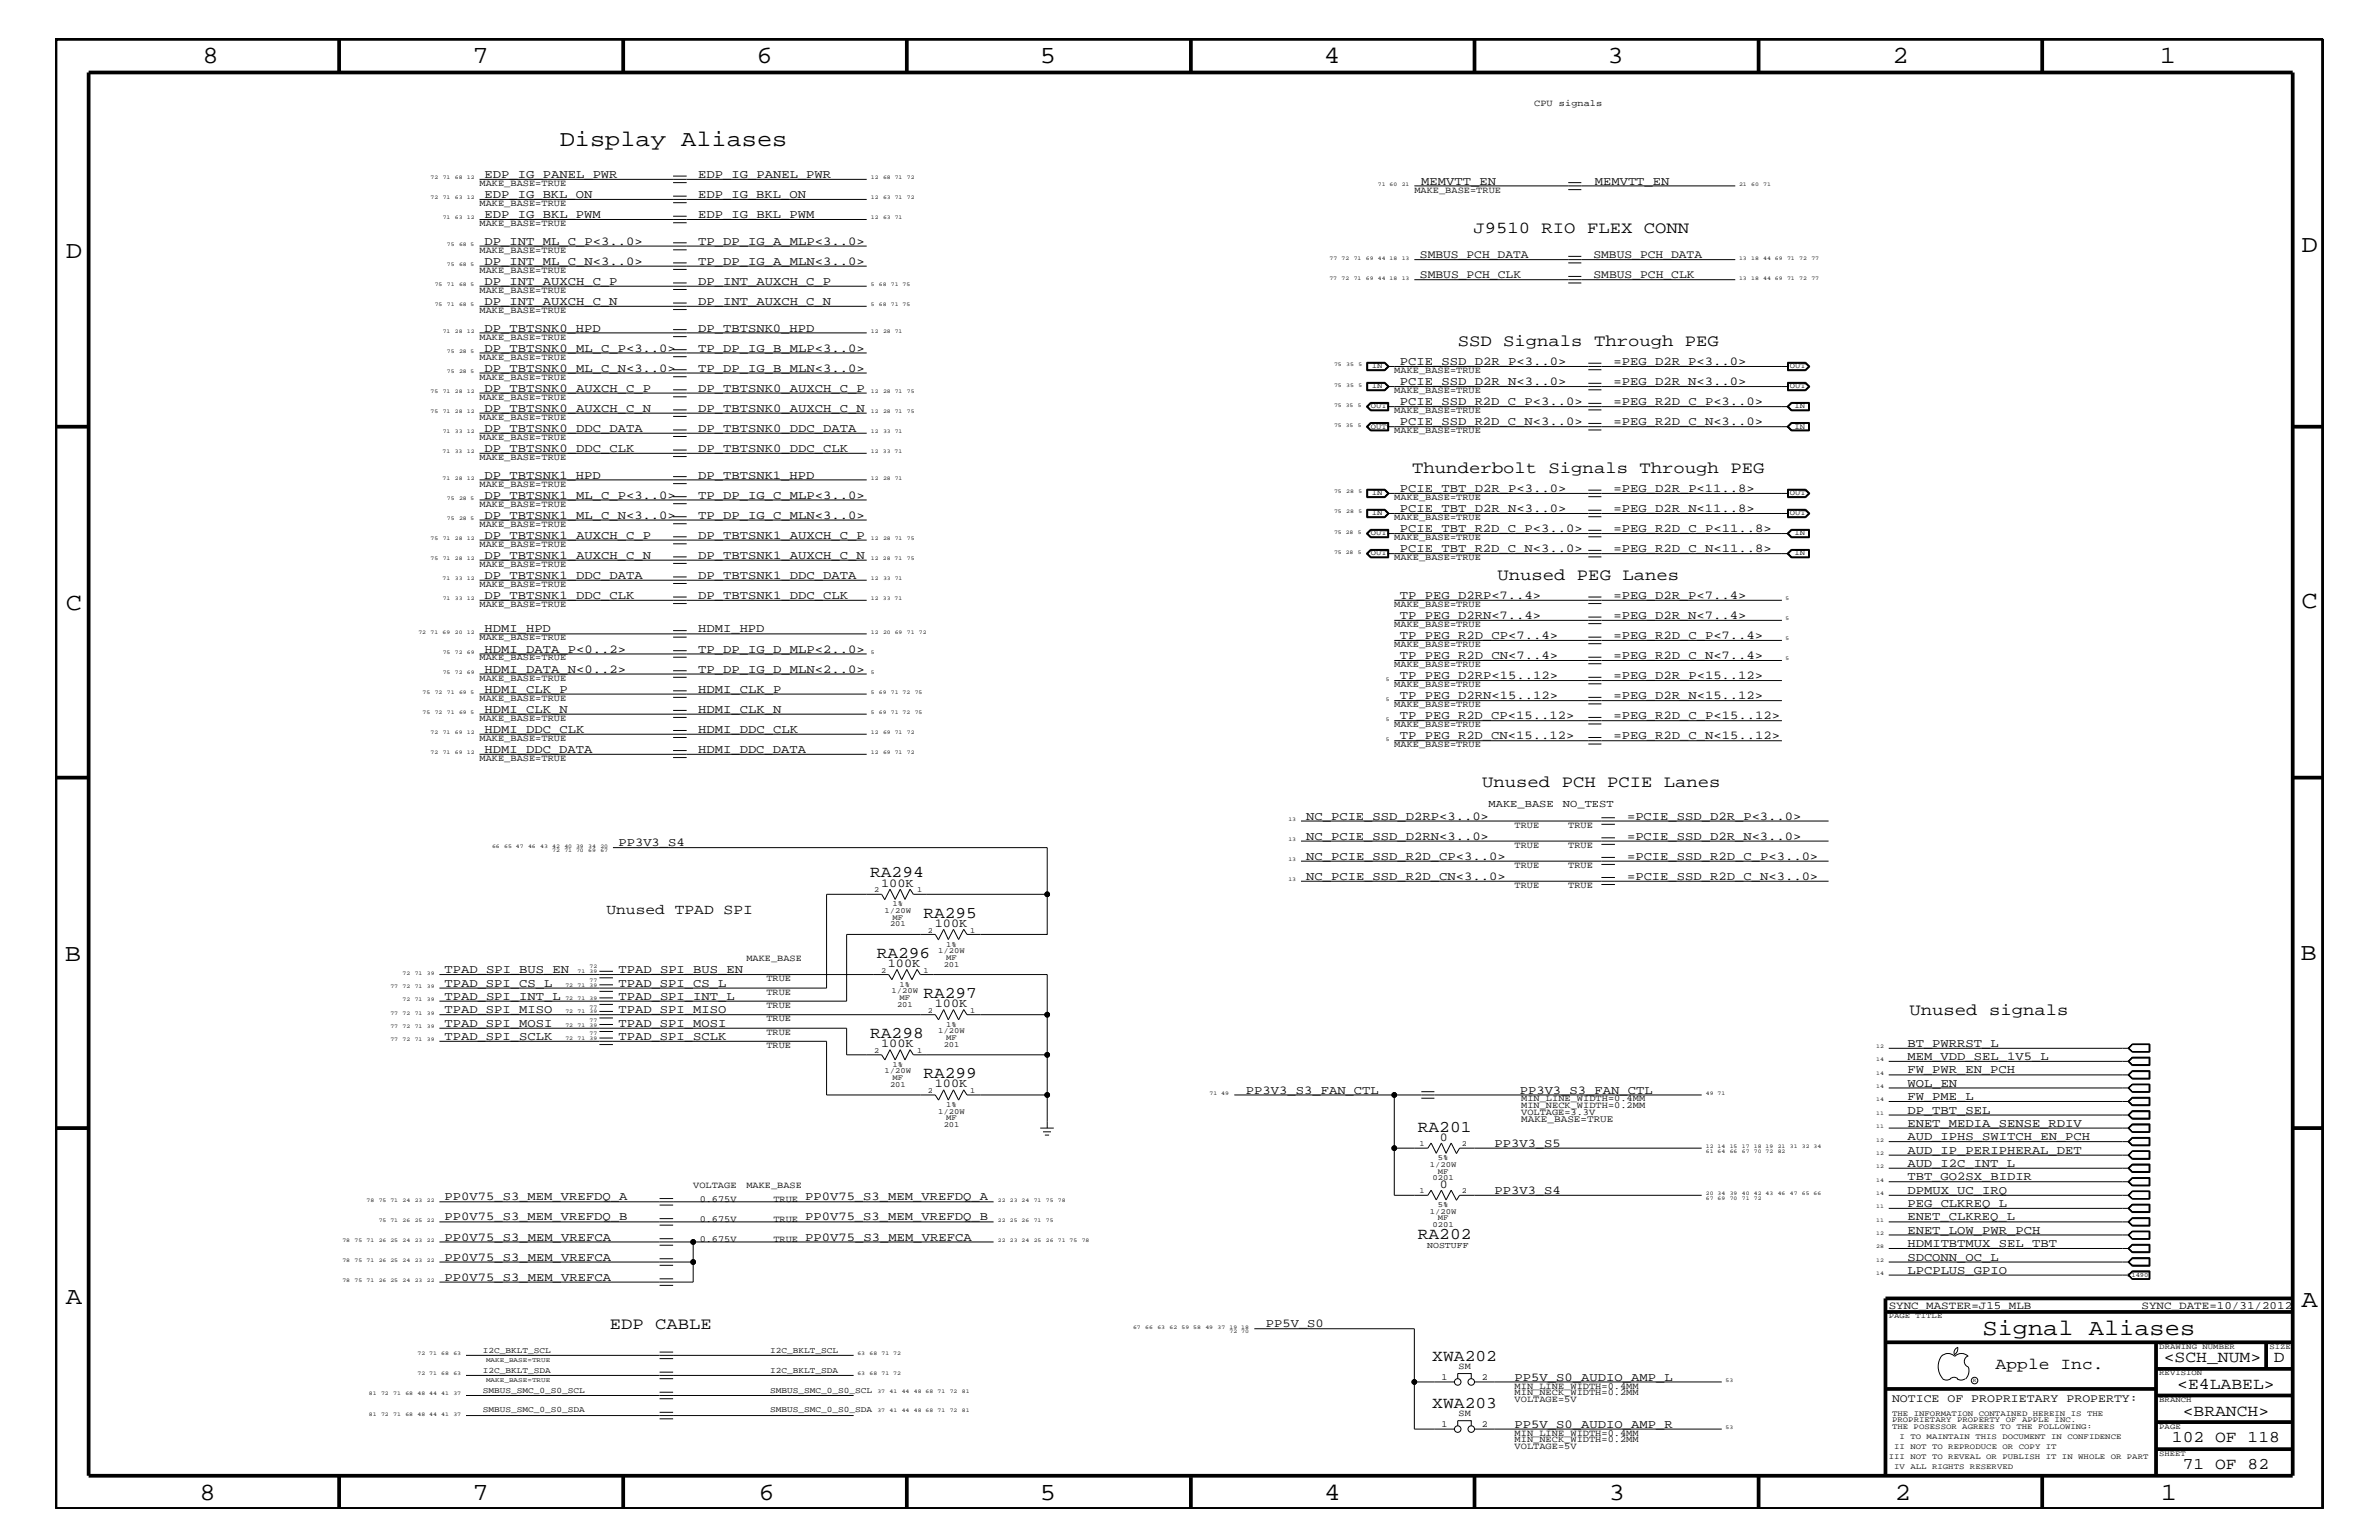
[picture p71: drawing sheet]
<svg xmlns="http://www.w3.org/2000/svg" width="432mm" height="279mm" viewBox="0 0 432 279" stroke-linecap="round" stroke-linejoin="round" font-family="sans-serif">
<defs><g id="words">
<g font-size="4.5">
<text x="36.7" y="11.5">8</text>
<text x="85.8" y="11.5">7</text>
<text x="137.3" y="11.5">6</text>
<text x="188.7" y="11.5">5</text>
<text x="240.3" y="11.5">4</text>
<text x="291.8" y="11.5">3</text>
<text x="343.5" y="11.5">2</text>
<text x="392" y="11.5">1</text>
<text x="11.9" y="46.8">D</text>
<text x="417.7" y="45.7">D</text>
<text x="11.9" y="110.6">C</text>
<text x="417.7" y="110.3">C</text>
<text x="11.8" y="174.3">B</text>
<text x="417.6" y="174.2">B</text>
<text x="11.9" y="236.7">A</text>
<text x="417.7" y="237.1">A</text>
<text x="36.2" y="272.1">8</text>
<text x="85.8" y="272.1">7</text>
<text x="137.7" y="272.1">6</text>
<text x="188.7" y="272.1">5</text>
<text x="240.4" y="272.1">4</text>
<text x="292" y="272.1">3</text>
<text x="343.9" y="272.1">2</text>
<text x="392.2" y="272.1">1</text>
</g>
<g font-size="4.1">
<text x="101.6" y="26.5">Display Aliases</text>
<text x="359.8" y="242.3">Signal Aliases</text>
</g>
<g font-size="3">
<text x="267.4" y="42.3">J9510 RIO FLEX CONN</text>
<text x="264.6" y="62.9">SSD Signals Through PEG</text>
<text x="256.3" y="85.9">Thunderbolt Signals Through PEG</text>
<text x="271.8" y="105.3">Unused PEG Lanes</text>
<text x="269" y="142.9">Unused PCH PCIE Lanes</text>
<text x="157.9" y="159.2">RA294</text>
<text x="167.6" y="166.5">RA295</text>
<text x="159.1" y="173.8">RA296</text>
<text x="167.6" y="181">RA297</text>
<text x="346.6" y="184.1">Unused signals</text>
<text x="157.9" y="188.3">RA298</text>
<text x="167.6" y="195.6">RA299</text>
<text x="257.3" y="205.3">RA201</text>
<text x="257.3" y="224.7">RA202</text>
<text x="110.7" y="241.2">EDP CABLE</text>
<text x="260" y="247">XWA202</text>
<text x="362.2" y="248.4">Apple Inc.</text>
<text x="392.7" y="247.1">&lt;SCH_NUM&gt;</text>
<text x="395.2" y="252">&lt;E4LABEL&gt;</text>
<text x="412.7" y="247.1">D</text>
<text x="260" y="255.5">XWA203</text>
<text x="396.2" y="256.8">&lt;BRANCH&gt;</text>
<text x="394.2" y="261.6">102 OF 118</text>
<text x="396.2" y="266.6">71 OF 82</text>
</g>
<text font-size="2.6" x="110.1" y="165.9">Unused TPAD SPI</text>
<g font-size="2.2">
<text x="88" y="32.3">EDP_IG_PANEL_PWR</text>
<text x="88" y="35.9">EDP_IG_BKL_ON</text>
<text x="126.7" y="32.3">EDP_IG_PANEL_PWR</text>
<text x="126.7" y="35.9">EDP_IG_BKL_ON</text>
<text x="258" y="33.6">MEMVTT_EN</text>
<text x="289.5" y="33.6">MEMVTT_EN</text>
<text x="88" y="39.6">EDP_IG_BKL_PWM</text>
<text x="126.7" y="39.6">EDP_IG_BKL_PWM</text>
<text x="88" y="44.4">DP_INT_ML_C_P&lt;3..0&gt;</text>
<text x="126.7" y="44.4">TP_DP_IG_A_MLP&lt;3..0&gt;</text>
<text x="88" y="48">DP_INT_ML_C_N&lt;3..0&gt;</text>
<text x="88" y="51.7">DP_INT_AUXCH_C_P</text>
<text x="126.7" y="48">TP_DP_IG_A_MLN&lt;3..0&gt;</text>
<text x="126.7" y="51.7">DP_INT_AUXCH_C_P</text>
<text x="88" y="55.3">DP_INT_AUXCH_C_N</text>
<text x="126.7" y="55.3">DP_INT_AUXCH_C_N</text>
<text x="88" y="60.2">DP_TBTSNK0_HPD</text>
<text x="88" y="63.9">DP_TBTSNK0_ML_C_P&lt;3..0&gt;</text>
<text x="126.7" y="63.9">TP_DP_IG_B_MLP&lt;3..0&gt;</text>
<text x="126.7" y="60.2">DP_TBTSNK0_HPD</text>
<text x="88" y="67.5">DP_TBTSNK0_ML_C_N&lt;3..0&gt;</text>
<text x="88" y="71.1">DP_TBTSNK0_AUXCH_C_P</text>
<text x="126.7" y="71.1">DP_TBTSNK0_AUXCH_C_P</text>
<text x="126.7" y="67.5">TP_DP_IG_B_MLN&lt;3..0&gt;</text>
<text x="254.1" y="69.9">PCIE_SSD_D2R_N&lt;3..0&gt;</text>
<text x="254.1" y="66.2">PCIE_SSD_D2R_P&lt;3..0&gt;</text>
<text x="292.9" y="69.9">=PEG_D2R_N&lt;3..0&gt;</text>
<text x="292.9" y="66.2">=PEG_D2R_P&lt;3..0&gt;</text>
<text x="88" y="74.7">DP_TBTSNK0_AUXCH_C_N</text>
<text x="126.7" y="74.7">DP_TBTSNK0_AUXCH_C_N</text>
<text x="254.1" y="77.2">PCIE_SSD_R2D_C_N&lt;3..0&gt;</text>
<text x="254.1" y="73.5">PCIE_SSD_R2D_C_P&lt;3..0&gt;</text>
<text x="292.9" y="73.5">=PEG_R2D_C_P&lt;3..0&gt;</text>
<text x="292.9" y="77.2">=PEG_R2D_C_N&lt;3..0&gt;</text>
<text x="88" y="78.3">DP_TBTSNK0_DDC_DATA</text>
<text x="88" y="82">DP_TBTSNK0_DDC_CLK</text>
<text x="126.7" y="78.3">DP_TBTSNK0_DDC_DATA</text>
<text x="126.7" y="82">DP_TBTSNK0_DDC_CLK</text>
<text x="88" y="86.9">DP_TBTSNK1_HPD</text>
<text x="126.7" y="86.9">DP_TBTSNK1_HPD</text>
<text x="254.1" y="89.3">PCIE_TBT_D2R_P&lt;3..0&gt;</text>
<text x="292.9" y="89.3">=PEG_D2R_P&lt;11..8&gt;</text>
<text x="88" y="94.2">DP_TBTSNK1_ML_C_N&lt;3..0&gt;</text>
<text x="88" y="90.5">DP_TBTSNK1_ML_C_P&lt;3..0&gt;</text>
<text x="126.7" y="94.2">TP_DP_IG_C_MLN&lt;3..0&gt;</text>
<text x="126.7" y="90.5">TP_DP_IG_C_MLP&lt;3..0&gt;</text>
<text x="254.1" y="92.9">PCIE_TBT_D2R_N&lt;3..0&gt;</text>
<text x="292.9" y="92.9">=PEG_D2R_N&lt;11..8&gt;</text>
<text x="88" y="101.4">DP_TBTSNK1_AUXCH_C_N</text>
<text x="88" y="97.7">DP_TBTSNK1_AUXCH_C_P</text>
<text x="126.7" y="101.4">DP_TBTSNK1_AUXCH_C_N</text>
<text x="126.7" y="97.7">DP_TBTSNK1_AUXCH_C_P</text>
<text x="254.1" y="100.2">PCIE_TBT_R2D_C_N&lt;3..0&gt;</text>
<text x="254.1" y="96.5">PCIE_TBT_R2D_C_P&lt;3..0&gt;</text>
<text x="292.9" y="96.5">=PEG_R2D_C_P&lt;11..8&gt;</text>
<text x="292.9" y="100.2">=PEG_R2D_C_N&lt;11..8&gt;</text>
<text x="88" y="105">DP_TBTSNK1_DDC_DATA</text>
<text x="126.7" y="105">DP_TBTSNK1_DDC_DATA</text>
<text x="88" y="108.7">DP_TBTSNK1_DDC_CLK</text>
<text x="126.7" y="108.7">DP_TBTSNK1_DDC_CLK</text>
<text x="254.1" y="108.7">TP_PEG_D2RP&lt;7..4&gt;</text>
<text x="254.1" y="112.3">TP_PEG_D2RN&lt;7..4&gt;</text>
<text x="292.9" y="108.7">=PEG_D2R_P&lt;7..4&gt;</text>
<text x="292.9" y="112.3">=PEG_D2R_N&lt;7..4&gt;</text>
<text x="88" y="114.8">HDMI_HPD</text>
<text x="88" y="118.4">HDMI_DATA_P&lt;0..2&gt;</text>
<text x="126.7" y="118.4">TP_DP_IG_D_MLP&lt;2..0&gt;</text>
<text x="126.7" y="114.8">HDMI_HPD</text>
<text x="254.1" y="115.9">TP_PEG_R2D_CP&lt;7..4&gt;</text>
<text x="254.1" y="119.6">TP_PEG_R2D_CN&lt;7..4&gt;</text>
<text x="292.9" y="115.9">=PEG_R2D_C_P&lt;7..4&gt;</text>
<text x="292.9" y="119.6">=PEG_R2D_C_N&lt;7..4&gt;</text>
<text x="88" y="122">HDMI_DATA_N&lt;0..2&gt;</text>
<text x="88" y="125.7">HDMI_CLK_P</text>
<text x="126.7" y="122">TP_DP_IG_D_MLN&lt;2..0&gt;</text>
<text x="126.7" y="125.7">HDMI_CLK_P</text>
<text x="254.1" y="123.2">TP_PEG_D2RP&lt;15..12&gt;</text>
<text x="292.9" y="123.2">=PEG_D2R_P&lt;15..12&gt;</text>
<text x="88" y="129.3">HDMI_CLK_N</text>
<text x="126.7" y="129.3">HDMI_CLK_N</text>
<text x="254.1" y="126.9">TP_PEG_D2RN&lt;15..12&gt;</text>
<text x="254.1" y="130.5">TP_PEG_R2D_CP&lt;15..12&gt;</text>
<text x="292.9" y="130.5">=PEG_R2D_C_P&lt;15..12&gt;</text>
<text x="292.9" y="126.9">=PEG_D2R_N&lt;15..12&gt;</text>
<text x="88" y="133">HDMI_DDC_CLK</text>
<text x="88" y="136.6">HDMI_DDC_DATA</text>
<text x="126.7" y="136.6">HDMI_DDC_DATA</text>
<text x="126.7" y="133">HDMI_DDC_CLK</text>
<text x="254.1" y="134.1">TP_PEG_R2D_CN&lt;15..12&gt;</text>
<text x="292.9" y="134.1">=PEG_R2D_C_N&lt;15..12&gt;</text>
<text x="237.1" y="148.7">NC_PCIE_SSD_D2RP&lt;3..0&gt;</text>
<text x="295.3" y="148.7">=PCIE_SSD_D2R_P&lt;3..0&gt;</text>
<text x="112.3" y="153.5">PP3V3_S4</text>
<text x="237.1" y="156">NC_PCIE_SSD_R2D_CP&lt;3..0&gt;</text>
<text x="237.1" y="152.3">NC_PCIE_SSD_D2RN&lt;3..0&gt;</text>
<text x="295.3" y="152.3">=PCIE_SSD_D2R_N&lt;3..0&gt;</text>
<text x="295.3" y="156">=PCIE_SSD_R2D_C_P&lt;3..0&gt;</text>
<text x="159.9" y="160.9">100K</text>
<text x="237.1" y="159.6">NC_PCIE_SSD_R2D_CN&lt;3..0&gt;</text>
<text x="295.3" y="159.6">=PCIE_SSD_R2D_C_N&lt;3..0&gt;</text>
<text x="169.7" y="168.2">100K</text>
<text x="80.7" y="176.6">TPAD_SPI_BUS_EN</text>
<text x="80.7" y="179">TPAD_SPI_CS_L</text>
<text x="112.3" y="179">TPAD_SPI_CS_L</text>
<text x="112.3" y="176.6">TPAD_SPI_BUS_EN</text>
<text x="161.1" y="175.5">100K</text>
<text x="80.7" y="181.4">TPAD_SPI_INT_L</text>
<text x="80.7" y="183.8">TPAD_SPI_MISO</text>
<text x="112.3" y="183.8">TPAD_SPI_MISO</text>
<text x="112.3" y="181.4">TPAD_SPI_INT_L</text>
<text x="169.7" y="182.7">100K</text>
<text x="80.7" y="188.7">TPAD_SPI_SCLK</text>
<text x="80.7" y="186.3">TPAD_SPI_MOSI</text>
<text x="112.3" y="186.3">TPAD_SPI_MOSI</text>
<text x="112.3" y="188.7">TPAD_SPI_SCLK</text>
<text x="159.9" y="190">100K</text>
<text x="346.2" y="189.9">BT_PWRRST_L</text>
<text x="169.7" y="197.3">100K</text>
<text x="346.2" y="197.2">WOL_EN</text>
<text x="346.2" y="194.8">FW_PWR_EN_PCH</text>
<text x="346.2" y="192.3">MEM_VDD_SEL_1V5_L</text>
<text x="226.1" y="198.4">PP3V3_S3_FAN_CTL</text>
<text x="275.8" y="198.4">PP3V3_S3_FAN_CTL</text>
<text x="346.2" y="202">DP_TBT_SEL</text>
<text x="346.2" y="199.6">FW_PME_L</text>
<text x="261.3" y="207">0</text>
<text x="271.3" y="208.1">PP3V3_S5</text>
<text x="346.2" y="209.3">AUD_IP_PERIPHERAL_DET</text>
<text x="346.2" y="204.4">ENET_MEDIA_SENSE_RDIV</text>
<text x="346.2" y="206.9">AUD_IPHS_SWITCH_EN_PCH</text>
<text x="261.3" y="215.5">0</text>
<text x="346.2" y="211.7">AUD_I2C_INT_L</text>
<text x="346.2" y="214.2">TBT_GO2SX_BIDIR</text>
<text x="80.7" y="221.4">PP0V75_S3_MEM_VREFDQ_B</text>
<text x="80.7" y="217.8">PP0V75_S3_MEM_VREFDQ_A</text>
<text x="146.1" y="221.4">PP0V75_S3_MEM_VREFDQ_B</text>
<text x="146.1" y="217.8">PP0V75_S3_MEM_VREFDQ_A</text>
<text x="271.3" y="216.6">PP3V3_S4</text>
<text x="346.2" y="216.6">DPMUX_UC_IRQ</text>
<text x="346.2" y="219">PEG_CLKREQ_L</text>
<text x="346.2" y="221.4">ENET_CLKREQ_L</text>
<text x="80.7" y="225.1">PP0V75_S3_MEM_VREFCA</text>
<text x="146.1" y="225.1">PP0V75_S3_MEM_VREFCA</text>
<text x="346.2" y="226.3">HDMITBTMUX_SEL_TBT</text>
<text x="346.2" y="223.9">ENET_LOW_PWR_PCH</text>
<text x="80.7" y="228.7">PP0V75_S3_MEM_VREFCA</text>
<text x="80.7" y="232.4">PP0V75_S3_MEM_VREFCA</text>
<text x="346.2" y="231.1">LPCPLUS_GPIO</text>
<text x="346.2" y="228.7">SDCONN_OC_L</text>
<text x="229.8" y="240.8">PP5V_S0</text>
<text x="274.9" y="250.6">PP5V_S0_AUDIO_AMP_L</text>
<text x="274.9" y="259">PP5V_S0_AUDIO_AMP_R</text>
</g>
<g font-size="2.1">
<text x="257.7" y="46.8">SMBUS_PCH_DATA</text>
<text x="289.2" y="46.8">SMBUS_PCH_DATA</text>
<text x="257.7" y="50.5">SMBUS_PCH_CLK</text>
<text x="289.2" y="50.5">SMBUS_PCH_CLK</text>
<text x="343.4" y="254.4">NOTICE OF PROPRIETARY PROPERTY:</text>
</g>
<g font-size="2">
<text x="342.8" y="237.4">SYNC_MASTER=J15_MLB</text>
<text x="388.7" y="237.4">SYNC_DATE=10/31/2012</text>
</g>
<g font-size="1.9">
<text x="270.2" y="146.5">MAKE_BASE</text>
<text x="283.7" y="146.5">NO_TEST</text>
</g>
<text font-size="1.8" x="276.1" y="203.5">MAKE_BASE=TRUE</text>
<g font-size="1.7">
<text x="278.5" y="19.2">CPU signals</text>
<text x="87" y="33.7">MAKE_BASE=TRUE</text>
<text x="256.7" y="35">MAKE_BASE=TRUE</text>
<text x="87" y="41">MAKE_BASE=TRUE</text>
<text x="87" y="37.4">MAKE_BASE=TRUE</text>
<text x="87" y="45.9">MAKE_BASE=TRUE</text>
<text x="87" y="53.2">MAKE_BASE=TRUE</text>
<text x="87" y="49.6">MAKE_BASE=TRUE</text>
<text x="87" y="56.8">MAKE_BASE=TRUE</text>
<text x="87" y="65.3">MAKE_BASE=TRUE</text>
<text x="87" y="61.7">MAKE_BASE=TRUE</text>
<text x="87" y="68.9">MAKE_BASE=TRUE</text>
<text x="253.1" y="67.7">MAKE_BASE=TRUE</text>
<text x="253.1" y="71.3">MAKE_BASE=TRUE</text>
<text x="87" y="76.2">MAKE_BASE=TRUE</text>
<text x="87" y="72.6">MAKE_BASE=TRUE</text>
<text x="253.1" y="75">MAKE_BASE=TRUE</text>
<text x="87" y="83.5">MAKE_BASE=TRUE</text>
<text x="87" y="79.9">MAKE_BASE=TRUE</text>
<text x="253.1" y="78.6">MAKE_BASE=TRUE</text>
<text x="87" y="88.3">MAKE_BASE=TRUE</text>
<text x="87" y="95.6">MAKE_BASE=TRUE</text>
<text x="87" y="92">MAKE_BASE=TRUE</text>
<text x="253.1" y="94.3">MAKE_BASE=TRUE</text>
<text x="253.1" y="90.7">MAKE_BASE=TRUE</text>
<text x="87" y="99.3">MAKE_BASE=TRUE</text>
<text x="253.1" y="101.6">MAKE_BASE=TRUE</text>
<text x="253.1" y="98">MAKE_BASE=TRUE</text>
<text x="87" y="106.5">MAKE_BASE=TRUE</text>
<text x="87" y="102.9">MAKE_BASE=TRUE</text>
<text x="87" y="110.2">MAKE_BASE=TRUE</text>
<text x="253.1" y="110.2">MAKE_BASE=TRUE</text>
<text x="253.1" y="113.7">MAKE_BASE=TRUE</text>
<text x="87" y="119.8">MAKE_BASE=TRUE</text>
<text x="87" y="116.2">MAKE_BASE=TRUE</text>
<text x="253.1" y="117.4">MAKE_BASE=TRUE</text>
<text x="87" y="123.5">MAKE_BASE=TRUE</text>
<text x="253.1" y="121">MAKE_BASE=TRUE</text>
<text x="253.1" y="124.7">MAKE_BASE=TRUE</text>
<text x="87" y="130.8">MAKE_BASE=TRUE</text>
<text x="87" y="127.1">MAKE_BASE=TRUE</text>
<text x="253.1" y="128.3">MAKE_BASE=TRUE</text>
<text x="253.1" y="131.9">MAKE_BASE=TRUE</text>
<text x="87" y="134.4">MAKE_BASE=TRUE</text>
<text x="253.1" y="135.6">MAKE_BASE=TRUE</text>
<text x="87" y="138">MAKE_BASE=TRUE</text>
<text x="274.9" y="150.1">TRUE</text>
<text x="274.9" y="153.8">TRUE</text>
<text x="284.6" y="150.1">TRUE</text>
<text x="284.6" y="153.8">TRUE</text>
<text x="274.9" y="157.4">TRUE</text>
<text x="274.9" y="161.1">TRUE</text>
<text x="284.6" y="157.4">TRUE</text>
<text x="284.6" y="161.1">TRUE</text>
<text x="135.5" y="174.4">MAKE_BASE</text>
<text x="139.1" y="178">TRUE</text>
<text x="139.1" y="182.9">TRUE</text>
<text x="139.1" y="180.5">TRUE</text>
<text x="139.1" y="185.3">TRUE</text>
<text x="139.1" y="187.7">TRUE</text>
<text x="139.1" y="190.2">TRUE</text>
<text x="276.1" y="202.3">VOLTAGE=3.3V</text>
<text x="276.1" y="201">MIN_NECK_WIDTH=0.2MM</text>
<text x="276.1" y="199.8">MIN_LINE_WIDTH=0.4MM</text>
<text x="125.8" y="215.6">VOLTAGE</text>
<text x="135.5" y="215.6">MAKE_BASE</text>
<text x="127" y="221.7">0.675V</text>
<text x="127" y="218">0.675V</text>
<text x="140.4" y="221.7">TRUE</text>
<text x="140.4" y="218">TRUE</text>
<text x="127" y="225.3">0.675V</text>
<text x="140.4" y="225.3">TRUE</text>
<text x="261.7" y="250.4">1</text>
<text x="264.8" y="248.4">SM</text>
<text x="268.9" y="250.4">2</text>
<text x="274.9" y="252">MIN_LINE_WIDTH=0.4MM</text>
<text x="264.8" y="256.8">SM</text>
<text x="274.9" y="253.2">MIN_NECK_WIDTH=0.2MM</text>
<text x="274.9" y="254.4">VOLTAGE=5V</text>
<text x="261.7" y="258.9">1</text>
<text x="268.9" y="258.9">2</text>
<text x="274.9" y="262.9">VOLTAGE=5V</text>
<text x="274.9" y="260.5">MIN_LINE_WIDTH=0.4MM</text>
<text x="274.9" y="261.6">MIN_NECK_WIDTH=0.2MM</text>
</g>
<text font-size="1.6" x="259" y="226.5">NOSTUFF</text>
<g font-size="1.5">
<text x="87.6" y="245.4">I2C_BKLT_SCL</text>
<text x="139.8" y="245.4">I2C_BKLT_SCL</text>
<text x="87.6" y="249">I2C_BKLT_SDA</text>
<text x="139.8" y="249">I2C_BKLT_SDA</text>
<text x="87.6" y="252.7">SMBUS_SMC_0_S0_SCL</text>
<text x="87.6" y="256.2">SMBUS_SMC_0_S0_SDA</text>
<text x="139.8" y="252.7">SMBUS_SMC_0_S0_SCL</text>
<text x="139.8" y="256.2">SMBUS_SMC_0_S0_SDA</text>
</g>
<g font-size="1.4">
<text x="249" y="66.8">IN</text>
<text x="249" y="70.5">IN</text>
<text x="324.9" y="66.8">OUT</text>
<text x="324.9" y="70.5">OUT</text>
<text x="248.8" y="74.1">OUT</text>
<text x="248.8" y="77.8">OUT</text>
<text x="325.7" y="74.1">IN</text>
<text x="325.7" y="77.8">IN</text>
<text x="249" y="89.9">IN</text>
<text x="324.9" y="89.9">OUT</text>
<text x="249" y="93.5">IN</text>
<text x="324.9" y="93.5">OUT</text>
<text x="248.8" y="97.1">OUT</text>
<text x="248.8" y="100.8">OUT</text>
<text x="325.7" y="97.1">IN</text>
<text x="325.7" y="100.8">IN</text>
<text x="158.7" y="161.9">2</text>
<text x="166.5" y="161.9">1</text>
<text x="160.6" y="165.6">1/20W</text>
<text x="162" y="166.9">MF</text>
<text x="162" y="164.5">1%</text>
<text x="161.5" y="168.1">201</text>
<text x="168.4" y="169.2">2</text>
<text x="170.3" y="172.9">1/20W</text>
<text x="171.7" y="171.7">1%</text>
<text x="176.1" y="169.2">1</text>
<text x="159.9" y="176.5">2</text>
<text x="163.3" y="179">1%</text>
<text x="167.6" y="176.5">1</text>
<text x="171.3" y="175.4">201</text>
<text x="171.7" y="174.2">MF</text>
<text x="161.8" y="180.2">1/20W</text>
<text x="162.8" y="182.7">201</text>
<text x="163.3" y="181.4">MF</text>
<text x="168.4" y="183.8">2</text>
<text x="176.1" y="183.8">1</text>
<text x="158.7" y="191">2</text>
<text x="166.5" y="191">1</text>
<text x="170.3" y="187.5">1/20W</text>
<text x="171.3" y="189.9">201</text>
<text x="171.7" y="188.7">MF</text>
<text x="171.7" y="186.3">1%</text>
<text x="160.6" y="194.8">1/20W</text>
<text x="161.5" y="197.2">201</text>
<text x="162" y="193.6">1%</text>
<text x="162" y="195.9">MF</text>
<text x="168.4" y="198.2">2</text>
<text x="170.3" y="202">1/20W</text>
<text x="171.7" y="200.9">1%</text>
<text x="171.7" y="203.2">MF</text>
<text x="176.1" y="198.2">1</text>
<text x="171.3" y="204.4">201</text>
<text x="257.6" y="208">1</text>
<text x="265.3" y="208">2</text>
<text x="259.5" y="211.7">1/20W</text>
<text x="260" y="214.2">0201</text>
<text x="261" y="213">MF</text>
<text x="261" y="210.5">5%</text>
<text x="257.6" y="216.4">1</text>
<text x="259.5" y="220.2">1/20W</text>
<text x="261" y="219">5%</text>
<text x="261" y="221.4">MF</text>
<text x="265.3" y="216.4">2</text>
<text x="260" y="222.6">0201</text>
<text x="342.8" y="239.2">PAGE TITLE</text>
<text x="391.9" y="244.7">DRAWING NUMBER</text>
<text x="411.9" y="244.7">SIZE</text>
<text x="391.9" y="249.5">REVISION</text>
<text x="343.4" y="256.8">THE INFORMATION CONTAINED HEREIN IS THE</text>
<text x="391.9" y="254.4">BRANCH</text>
<text x="343.4" y="258">PROPRIETARY PROPERTY OF APPLE INC.</text>
<text x="343.4" y="259.3">THE POSESSOR AGREES TO THE FOLLOWING:</text>
<text x="343.8" y="262.9">II NOT TO REPRODUCE OR COPY IT</text>
<text x="344.8" y="261.1">I TO MAINTAIN THIS DOCUMENT IN CONFIDENCE</text>
<text x="391.9" y="259.3">PAGE</text>
<text x="342.8" y="264.7">III NOT TO REVEAL OR PUBLISH IT IN WHOLE OR PART</text>
<text x="343.8" y="266.6">IV ALL RIGHTS RESERVED</text>
<text x="391.9" y="264.1">SHEET</text>
</g>
<g font-size="1.2">
<text x="386.1" y="231.8">I1490</text>
<text x="88.2" y="247.1">MAKE_BASE=TRUE</text>
<text x="88.2" y="250.7">MAKE_BASE=TRUE</text>
</g>
<g font-size="1">
<text x="78.1" y="32.5">72</text>
<text x="80.3" y="32.5">71</text>
<text x="82.5" y="32.5">68</text>
<text x="84.8" y="32.5">12</text>
<text x="158.1" y="32.5">12</text>
<text x="160.3" y="32.5">68 71</text>
<text x="164.6" y="32.5">72</text>
<text x="250.1" y="33.7">71 60</text>
<text x="254.4" y="33.7">21</text>
<text x="315.6" y="33.7">21</text>
<text x="317.8" y="33.7">60</text>
<text x="320" y="33.7">71</text>
<text x="78.1" y="36.2">72</text>
<text x="80.3" y="39.8">71</text>
<text x="80.3" y="36.2">71</text>
<text x="82.5" y="39.8">63</text>
<text x="82.5" y="36.2">63</text>
<text x="84.8" y="39.8">12</text>
<text x="84.8" y="36.2">12</text>
<text x="158.1" y="36.2">12</text>
<text x="158.1" y="39.8">12</text>
<text x="160.3" y="36.2">63 71</text>
<text x="160.3" y="39.8">63 71</text>
<text x="164.6" y="36.2">72</text>
<text x="81.1" y="44.6">75</text>
<text x="83.3" y="44.6">68 5</text>
<text x="241.3" y="47.1">77</text>
<text x="243.5" y="47.1">72</text>
<text x="245.7" y="47.1">71</text>
<text x="247.9" y="47.1">69</text>
<text x="250.1" y="47.1">44 18</text>
<text x="254.4" y="47.1">13</text>
<text x="315.6" y="47.1">13</text>
<text x="317.8" y="47.1">18</text>
<text x="320" y="47.1">44 69</text>
<text x="324.4" y="47.1">71</text>
<text x="326.6" y="47.1">72</text>
<text x="328.8" y="47.1">77</text>
<text x="78.9" y="51.9">75</text>
<text x="81.1" y="51.9">71</text>
<text x="81.1" y="48.3">75</text>
<text x="83.3" y="51.9">68 5</text>
<text x="83.3" y="48.3">68 5</text>
<text x="158.1" y="51.9">5</text>
<text x="159.5" y="51.9">68</text>
<text x="161.7" y="51.9">71 75</text>
<text x="241.3" y="50.7">77</text>
<text x="243.5" y="50.7">72</text>
<text x="245.7" y="50.7">71</text>
<text x="247.9" y="50.7">69</text>
<text x="250.1" y="50.7">44 18</text>
<text x="254.4" y="50.7">13</text>
<text x="315.6" y="50.7">13</text>
<text x="317.8" y="50.7">18</text>
<text x="320" y="50.7">44 69</text>
<text x="324.4" y="50.7">71</text>
<text x="326.6" y="50.7">72</text>
<text x="328.8" y="50.7">77</text>
<text x="78.9" y="55.6">75</text>
<text x="81.1" y="55.6">71</text>
<text x="83.3" y="55.6">68 5</text>
<text x="158.1" y="55.6">5</text>
<text x="159.5" y="55.6">68</text>
<text x="161.7" y="55.6">71 75</text>
<text x="80.3" y="60.4">71</text>
<text x="81.1" y="64">75</text>
<text x="82.5" y="60.4">28</text>
<text x="83.3" y="64">28 5</text>
<text x="84.8" y="60.4">12</text>
<text x="158.1" y="60.4">12</text>
<text x="160.3" y="60.4">28 71</text>
<text x="78.1" y="71.3">75</text>
<text x="80.3" y="71.3">71</text>
<text x="81.1" y="67.7">75</text>
<text x="82.5" y="71.3">28</text>
<text x="83.3" y="67.7">28 5</text>
<text x="84.8" y="71.3">12</text>
<text x="158.1" y="71.3">12</text>
<text x="160.3" y="71.3">28 71</text>
<text x="164.6" y="71.3">75</text>
<text x="242.1" y="66.5">75</text>
<text x="242.1" y="70.1">75</text>
<text x="244.3" y="66.5">35</text>
<text x="244.3" y="70.1">35</text>
<text x="246.5" y="70.1">5</text>
<text x="246.6" y="66.5">5</text>
<text x="78.1" y="75">75</text>
<text x="80.3" y="75">71</text>
<text x="82.5" y="75">28</text>
<text x="84.8" y="75">12</text>
<text x="158.1" y="75">12</text>
<text x="160.3" y="75">28 71</text>
<text x="164.6" y="75">75</text>
<text x="242.1" y="73.8">75 35</text>
<text x="242.1" y="77.4">75 35</text>
<text x="246.5" y="73.8">5</text>
<text x="246.5" y="77.4">5</text>
<text x="80.3" y="82.2">71</text>
<text x="80.3" y="78.6">71</text>
<text x="82.5" y="82.2">33</text>
<text x="82.5" y="78.6">33</text>
<text x="84.7" y="82.2">12</text>
<text x="84.8" y="78.6">12</text>
<text x="158.1" y="82.2">12</text>
<text x="158.1" y="78.6">12</text>
<text x="160.3" y="82.2">33 71</text>
<text x="160.3" y="78.6">33 71</text>
<text x="80.3" y="87.1">71</text>
<text x="82.5" y="87.1">28</text>
<text x="84.7" y="87.1">12</text>
<text x="158.1" y="87.1">12</text>
<text x="160.3" y="87.1">28 71</text>
<text x="242.1" y="89.5">75</text>
<text x="244.3" y="89.5">28</text>
<text x="246.5" y="89.5">5</text>
<text x="81.1" y="94.3">75</text>
<text x="81.1" y="90.7">75</text>
<text x="83.3" y="94.3">28 5</text>
<text x="83.3" y="90.7">28 5</text>
<text x="242.1" y="93.2">75</text>
<text x="244.3" y="93.2">28</text>
<text x="246.5" y="93.2">5</text>
<text x="78.1" y="101.6">75</text>
<text x="78.1" y="98">75</text>
<text x="80.3" y="101.6">71</text>
<text x="80.3" y="98">71</text>
<text x="82.5" y="101.6">28</text>
<text x="82.5" y="98">28</text>
<text x="84.8" y="101.6">12</text>
<text x="84.8" y="98">12</text>
<text x="158.1" y="101.6">12</text>
<text x="158.1" y="98">12</text>
<text x="160.3" y="101.6">28 71</text>
<text x="160.3" y="98">28 71</text>
<text x="164.6" y="101.6">75</text>
<text x="164.6" y="98">75</text>
<text x="242.1" y="96.8">75 28</text>
<text x="242.1" y="100.4">75 28</text>
<text x="246.5" y="96.8">5</text>
<text x="246.5" y="100.4">5</text>
<text x="80.3" y="105.3">71</text>
<text x="82.5" y="105.3">33</text>
<text x="84.7" y="105.3">12</text>
<text x="158.1" y="105.3">12</text>
<text x="160.3" y="105.3">33 71</text>
<text x="80.3" y="108.9">71</text>
<text x="82.5" y="108.9">33</text>
<text x="84.8" y="108.9">12</text>
<text x="158.1" y="108.9">12</text>
<text x="160.3" y="108.9">33 71</text>
<text x="324.1" y="112.6">5</text>
<text x="324.1" y="108.9">5</text>
<text x="75.9" y="115">72</text>
<text x="78.1" y="115">71</text>
<text x="80.3" y="115">69</text>
<text x="80.3" y="118.6">75</text>
<text x="82.5" y="115">20</text>
<text x="82.6" y="118.6">72</text>
<text x="84.7" y="115">12</text>
<text x="84.8" y="118.6">69</text>
<text x="158.1" y="115">12</text>
<text x="158.1" y="118.6">5</text>
<text x="160.3" y="115">20 69</text>
<text x="164.6" y="115">71</text>
<text x="166.8" y="115">72</text>
<text x="324.1" y="119.8">5</text>
<text x="324.1" y="116.2">5</text>
<text x="76.7" y="125.9">75</text>
<text x="78.9" y="125.9">72</text>
<text x="80.3" y="122.3">75</text>
<text x="81.1" y="125.9">71</text>
<text x="82.5" y="122.3">72</text>
<text x="83.3" y="125.9">69 5</text>
<text x="84.8" y="122.3">69</text>
<text x="158.1" y="122.3">5</text>
<text x="158.1" y="125.9">5</text>
<text x="159.5" y="125.9">69</text>
<text x="161.7" y="125.9">71 72</text>
<text x="166" y="125.9">75</text>
<text x="251.5" y="123.5">5</text>
<text x="76.7" y="129.6">75</text>
<text x="78.9" y="129.6">72</text>
<text x="81.1" y="129.6">71</text>
<text x="83.3" y="129.6">69 5</text>
<text x="158.1" y="129.6">5</text>
<text x="159.5" y="129.6">69</text>
<text x="161.7" y="129.6">71 72</text>
<text x="166" y="129.6">75</text>
<text x="251.5" y="127.1">5</text>
<text x="251.5" y="130.8">5</text>
<text x="78.1" y="133.2">72</text>
<text x="78.1" y="136.8">72</text>
<text x="80.3" y="133.2">71</text>
<text x="80.3" y="136.8">71</text>
<text x="82.5" y="133.2">69</text>
<text x="82.5" y="136.8">69</text>
<text x="84.8" y="133.2">12</text>
<text x="84.8" y="136.8">12</text>
<text x="158.1" y="133.2">12</text>
<text x="158.1" y="136.8">12</text>
<text x="160.3" y="133.2">69 71</text>
<text x="160.3" y="136.8">69 71</text>
<text x="164.6" y="133.2">72</text>
<text x="164.6" y="136.8">72</text>
<text x="251.5" y="134.4">5</text>
<text x="233.8" y="149">13</text>
<text x="89.3" y="153.8">66</text>
<text x="91.5" y="153.8">65 47</text>
<text x="95.8" y="153.8">46</text>
<text x="98" y="153.8">43</text>
<text x="100.2" y="153.8">42</text>
<text x="100.2" y="154.6">72</text>
<text x="102.4" y="153.8">40 39</text>
<text x="102.4" y="154.6">71 70</text>
<text x="106.8" y="153.8">34</text>
<text x="106.8" y="154.6">69</text>
<text x="109" y="153.8">20</text>
<text x="109" y="154.6">67</text>
<text x="233.8" y="152.6">13</text>
<text x="233.8" y="156.2">13</text>
<text x="233.8" y="159.9">13</text>
<text x="70.9" y="179.3">77</text>
<text x="73.1" y="176.8">72</text>
<text x="73.1" y="179.3">72</text>
<text x="75.3" y="176.8">71</text>
<text x="75.3" y="179.3">71</text>
<text x="77.5" y="176.8">39</text>
<text x="77.5" y="179.3">39</text>
<text x="102.6" y="179">72</text>
<text x="104.8" y="179">71</text>
<text x="104.8" y="176.6">71</text>
<text x="107" y="179">39</text>
<text x="107" y="178.2">77</text>
<text x="107" y="176.6">39</text>
<text x="107" y="175.7">72</text>
<text x="70.9" y="184.1">77</text>
<text x="73.1" y="184.1">72</text>
<text x="73.1" y="181.6">72</text>
<text x="75.3" y="184.1">71</text>
<text x="75.3" y="181.6">71</text>
<text x="77.5" y="184.1">39</text>
<text x="77.5" y="181.6">39</text>
<text x="102.6" y="181.4">72</text>
<text x="102.6" y="183.8">72</text>
<text x="104.8" y="181.4">71</text>
<text x="104.8" y="183.8">71</text>
<text x="107" y="181.4">39</text>
<text x="107" y="185.4">77</text>
<text x="107" y="183.8">39</text>
<text x="107" y="183">77</text>
<text x="70.9" y="188.9">77</text>
<text x="70.9" y="186.5">77</text>
<text x="73.1" y="188.9">72</text>
<text x="73.1" y="186.5">72</text>
<text x="75.3" y="188.9">71</text>
<text x="75.3" y="186.5">71</text>
<text x="77.5" y="188.9">39</text>
<text x="77.5" y="186.5">39</text>
<text x="102.6" y="186.3">72</text>
<text x="102.6" y="188.7">72</text>
<text x="104.8" y="186.3">71</text>
<text x="104.8" y="188.7">71</text>
<text x="107" y="186.3">39</text>
<text x="107" y="188.7">39</text>
<text x="107" y="187.8">77</text>
<text x="340.5" y="190.2">12</text>
<text x="340.5" y="197.4">14</text>
<text x="340.5" y="195">14</text>
<text x="340.5" y="192.6">14</text>
<text x="219.5" y="198.7">71 49</text>
<text x="309.6" y="198.7">49 71</text>
<text x="340.5" y="202.3">11</text>
<text x="340.5" y="199.8">14</text>
<text x="309.6" y="208.3">12 14</text>
<text x="309.6" y="209.2">61 64</text>
<text x="313.9" y="208.3">15</text>
<text x="313.9" y="209.2">66</text>
<text x="316.1" y="208.3">17</text>
<text x="316.1" y="209.2">67</text>
<text x="318.3" y="208.3">18 19</text>
<text x="318.3" y="209.2">70 72</text>
<text x="322.7" y="208.3">21</text>
<text x="322.7" y="209.2">82</text>
<text x="324.9" y="208.3">31</text>
<text x="327.1" y="208.3">32 34</text>
<text x="340.5" y="209.6">12</text>
<text x="340.5" y="207.1">12</text>
<text x="340.5" y="204.7">11</text>
<text x="340.5" y="211.9">12</text>
<text x="340.5" y="214.4">14</text>
<text x="66.5" y="218">78</text>
<text x="68.7" y="221.7">75 71</text>
<text x="68.7" y="218">75 71</text>
<text x="73.1" y="221.7">26</text>
<text x="73.1" y="218">24</text>
<text x="75.3" y="221.7">25</text>
<text x="75.3" y="218">23</text>
<text x="77.5" y="221.7">22</text>
<text x="77.5" y="218">22</text>
<text x="181.1" y="221.7">22</text>
<text x="181.1" y="218">22</text>
<text x="183.3" y="221.7">25 26</text>
<text x="183.3" y="218">23 24</text>
<text x="187.6" y="221.7">71</text>
<text x="187.6" y="218">71</text>
<text x="189.8" y="221.7">75</text>
<text x="189.8" y="218">75</text>
<text x="192" y="218">78</text>
<text x="309.6" y="216.9">20 34</text>
<text x="309.6" y="217.7">67 69</text>
<text x="313.9" y="216.9">39</text>
<text x="313.9" y="217.7">70</text>
<text x="316.1" y="216.9">40</text>
<text x="316.1" y="217.7">71</text>
<text x="318.3" y="216.9">42 43</text>
<text x="318.3" y="217.7">72</text>
<text x="322.7" y="216.9">46</text>
<text x="324.9" y="216.9">47</text>
<text x="327.1" y="216.9">65 66</text>
<text x="340.5" y="216.9">14</text>
<text x="340.5" y="219.2">11</text>
<text x="340.5" y="221.7">11</text>
<text x="62.1" y="225.3">78</text>
<text x="64.3" y="225.3">75</text>
<text x="66.5" y="225.3">71</text>
<text x="68.7" y="225.3">26 25</text>
<text x="73.1" y="225.3">24</text>
<text x="75.3" y="225.3">23</text>
<text x="77.5" y="225.3">22</text>
<text x="181.1" y="225.3">22</text>
<text x="183.3" y="225.3">23 24</text>
<text x="187.6" y="225.3">25</text>
<text x="189.8" y="225.3">26</text>
<text x="192" y="225.3">71 75</text>
<text x="196.3" y="225.3">78</text>
<text x="340.5" y="226.5">28</text>
<text x="340.5" y="224.1">12</text>
<text x="62.1" y="229">78</text>
<text x="62.1" y="232.6">78</text>
<text x="64.3" y="229">75</text>
<text x="64.3" y="232.6">75</text>
<text x="66.5" y="229">71</text>
<text x="66.5" y="232.6">71</text>
<text x="68.7" y="229">26 25</text>
<text x="68.7" y="232.6">26 25</text>
<text x="73.1" y="229">24</text>
<text x="73.1" y="232.6">24</text>
<text x="75.3" y="229">23</text>
<text x="75.3" y="232.6">23</text>
<text x="77.5" y="229">22</text>
<text x="77.5" y="232.6">22</text>
<text x="340.5" y="229">12</text>
<text x="340.5" y="231.3">14</text>
<text x="75.8" y="245.9">72 71</text>
<text x="80.1" y="245.9">68</text>
<text x="82.3" y="245.9">63</text>
<text x="155.6" y="245.9">63</text>
<text x="157.8" y="245.9">68</text>
<text x="160" y="245.9">71 72</text>
<text x="205.7" y="241.1">67</text>
<text x="207.9" y="241.1">66</text>
<text x="210.1" y="241.1">63</text>
<text x="212.3" y="241.1">62</text>
<text x="214.5" y="241.1">59 58</text>
<text x="218.8" y="241.1">49</text>
<text x="221" y="241.1">37</text>
<text x="223.2" y="241.1">19 18</text>
<text x="223.2" y="241.9">72 70</text>
<text x="75.8" y="249.5">72 71</text>
<text x="80.1" y="249.5">68</text>
<text x="82.3" y="249.5">63</text>
<text x="155.6" y="249.5">63</text>
<text x="157.8" y="249.5">68</text>
<text x="160" y="249.5">71 72</text>
<text x="313.2" y="250.7">53</text>
<text x="358.1" y="250.7">R</text>
<text x="67" y="253.2">81</text>
<text x="67" y="256.8">81</text>
<text x="69.2" y="253.2">72</text>
<text x="69.2" y="256.8">72</text>
<text x="71.4" y="253.2">71</text>
<text x="71.4" y="256.8">71</text>
<text x="73.6" y="253.2">68</text>
<text x="73.6" y="256.8">68</text>
<text x="75.8" y="253.2">48 44</text>
<text x="75.8" y="256.8">48 44</text>
<text x="80.1" y="253.2">41</text>
<text x="80.1" y="256.8">41</text>
<text x="82.3" y="253.2">37</text>
<text x="82.3" y="256.8">37</text>
<text x="159.3" y="252.7">37</text>
<text x="159.3" y="256.2">37</text>
<text x="161.5" y="252.7">41</text>
<text x="161.5" y="256.2">41</text>
<text x="163.7" y="252.7">44</text>
<text x="163.7" y="256.2">44</text>
<text x="165.9" y="252.7">48 68</text>
<text x="165.9" y="256.2">48 68</text>
<text x="170.2" y="252.7">71</text>
<text x="170.2" y="256.2">71</text>
<text x="172.4" y="252.7">72</text>
<text x="172.4" y="256.2">72</text>
<text x="174.6" y="252.7">81</text>
<text x="174.6" y="256.2">81</text>
<text x="313.2" y="259.3">53</text>
</g>
</g></defs>
<g fill="none" stroke="#000" stroke-width=".18">
<path d="M87 39.8h70.3M87 36.2h70.3M87 32.5h70.3M122.2 39.2h2.4M122.2 35.6h2.4M122.2 36.8h2.4M122.2 31.9h2.4M122.2 33.1h2.4M256.7 33.7h58.3M284.6 33.1h2.4M284.6 34.4h2.4M87 55.6h70.3"/>
<path d="M87 51.9h70.3M87 48.3h70.3M87 44.6h70.3M122.2 55h2.4M122.2 56.2h2.4M122.2 51.3h2.4M122.2 52.5h2.4M122.2 59.8h2.4M122.2 40.4h2.4M122.2 47.7h2.4M122.2 48.9h2.4M122.2 44.1h2.4"/>
<path d="M122.2 45.3h2.4M256.7 47.1h58.3M256.7 50.7h58.3M284.6 51.3h2.4M284.6 47.7h2.4M284.6 46.5h2.4M284.6 50.2h2.4M87 78.6h70.3M87 75h70.3M87 64h70.3M87 67.7h70.3M87 71.3h70.3"/>
<path d="M87 60.4h70.3M122.2 78h2.4M122.2 79.2h2.4M122.2 74.4h2.4M122.2 75.6h2.4M122.2 63.4h2.4M122.2 64.7h2.4M122.2 67.1h2.4M122.2 68.4h2.4M122.2 70.7h2.4M122.2 72h2.4M122.2 61.1h2.4"/>
<path d="M248 73.8l.8-.8h3.3v1.5h-3.3zM248 77.4l.8-.7h3.3v1.5h-3.3zM248.1 65.7h3.3l.7 .8-.7 .8h-3.3zM248.1 69.4h3.3l.7 .7-.7 .8h-3.3zM248.2 73.8l.6-.6h3.1v1.2h-3.1zM248.2 77.4l.6-.6h3.1v1.2h-3.1zM248.2 65.9h3.1l.6 .6-.6 .6h-3.1zM248.2 69.5h3.1l.6 .6-.6 .6h-3.1zM248.8 73.1l-.7 .7 .7 .7M248.8 76.7l-.7 .7 .7 .7M248.8 73.1h3.2v1.4h-3.2M248.8 76.7h3.2v1.4h-3.2"/>
<path d="M248.8 73.1l-.6 .7 .6 .7M248.8 76.7l-.6 .7 .6 .7M251.3 65.8h-3.1v1.4h3.1M251.3 69.5h-3.1v1.3h3.1M251.3 65.8l.8 .7-.8 .7M251.3 69.5l.8 .6-.8 .7M251.3 65.8l.7 .7-.7 .7M251.3 69.5l.7 .6-.7 .7M251.9 66.5h72.7M251.9 70.1h72.7M251.9 73.8h72.7M251.9 77.4h72.7"/>
<path d="M288.3 78h2.4M288.3 74.4h2.4M288.3 67.1h2.4M288.3 70.7h2.4M288.3 65.9h2.4M288.3 69.5h2.4M288.3 73.2h2.4M288.3 76.8h2.4M324.4 73.8l.7-.8h3.3v1.5h-3.3zM324.4 77.4l.7-.7h3.3v1.5h-3.3zM324.4 65.7h3.3l.8 .8-.8 .8h-3.3zM324.4 69.4h3.3l.8 .7-.8 .8h-3.3z"/>
<path d="M324.6 73.8l.6-.6h3.1v1.2h-3.1zM324.6 77.4l.6-.6h3.1v1.2h-3.1zM324.6 65.9h3.1l.6 .6-.6 .6h-3.1zM324.6 69.5h3.1l.6 .6-.6 .6h-3.1zM325.2 73.1h3.1v1.4h-3.1M325.2 76.7h3.1v1.4h-3.1M325.2 73.1l-.7 .7 .7 .7M325.2 76.7l-.7 .7 .7 .7M325.2 73.1l-.8 .7 .8 .7M325.2 76.7l-.8 .7 .8 .7M327.7 65.8l.7 .7-.7 .7M327.7 69.5l.7 .6-.7 .7"/>
<path d="M327.7 65.8l.6 .7-.6 .7M327.7 69.5l.6 .6-.6 .7M327.7 65.8h-3.2v1.4h3.2M327.7 69.5h-3.2v1.3h3.2M87 90.7h70.3M87 82.2h70.3M87 94.3h70.3M87 98h70.3M87 87.1h70.3M122.2 90.1h2.4M122.2 91.4h2.4M122.2 81.6h2.4"/>
<path d="M122.2 82.8h2.4M122.2 93.8h2.4M122.2 95h2.4M122.2 97.4h2.4M122.2 98.7h2.4M122.2 86.5h2.4M122.2 87.7h2.4M248 96.8l.8-.8h3.3v1.6h-3.3zM248.1 88.8h3.3l.7 .7-.7 .8h-3.3zM248.1 92.4h3.3l.7 .8-.7 .7h-3.3zM248.2 88.9h3.1l.6 .6-.6 .6h-3.1zM248.2 92.6h3.1l.6 .6-.6 .6h-3.1z"/>
<path d="M248.8 99.7h3.3v1.5h-3.3l-.8-.8zM248.8 96.1l-.7 .7 .7 .7M248.8 99.8l-.7 .6 .7 .7M248.8 96.2h3.1v1.2h-3.1l-.6-.6zM248.8 99.9h3.1v1.1h-3.1l-.6-.6zM248.8 96.1h3.2v1.4h-3.2M248.8 99.8h3.2v1.3h-3.2M248.8 96.1l-.6 .7 .6 .7M248.8 99.8l-.6 .6 .6 .7M251.3 92.5h-3.1v1.3h3.1M251.3 88.8h-3.1v1.4h3.1M251.3 92.5l.8 .7-.8 .6"/>
<path d="M251.3 88.8l.8 .7-.8 .7M251.3 92.5l.7 .7-.7 .6M251.3 88.8l.7 .7-.7 .7M251.9 96.8h72.7M251.9 93.2h72.7M251.9 89.5h72.7M288.3 90.1h2.4M288.3 93.8h2.4M288.3 97.4h2.4M288.3 96.2h2.4M288.3 99.9h2.4M288.3 92.6h2.4"/>
<path d="M288.3 88.9h2.4M324.4 96.8l.7-.8h3.3v1.6h-3.3zM324.4 92.4h3.3l.8 .8-.8 .7h-3.3zM324.4 88.8h3.3l.8 .7-.8 .8h-3.3zM324.6 96.8l.6-.6h3.1v1.2h-3.1zM324.6 88.9h3.1l.6 .6-.6 .6h-3.1zM324.6 92.6h3.1l.6 .6-.6 .6h-3.1zM325.1 99.7h3.3v1.5h-3.3l-.7-.8zM325.2 96.1h3.1v1.4h-3.1M325.2 99.8h3.1v1.3h-3.1M325.2 96.1l-.7 .7 .7 .7M325.2 99.8l-.7 .6 .7 .7"/>
<path d="M325.2 96.1l-.8 .7 .8 .7M325.2 99.8l-.8 .6 .8 .7M327.7 88.8l.7 .7-.7 .7M327.7 92.5l.7 .7-.7 .6M327.7 88.8l.6 .7-.6 .7M327.7 92.5l.6 .7-.6 .6M327.7 92.5h-3.2v1.3h3.2M327.7 88.8h-3.2v1.4h3.2M87 108.9h70.3M87 105.3h70.3M87 118.6h70.3M87 115h70.3"/>
<path d="M87 101.6h70.3M122.2 108.3h2.4M122.2 109.5h2.4M122.2 104.7h2.4M122.2 105.9h2.4M122.2 118.1h2.4M122.2 119.2h2.4M122.2 114.4h2.4M122.2 115.6h2.4M122.2 101h2.4M122.2 102.2h2.4M251.9 100.4h72.7"/>
<path d="M253.1 108.9h70.3M253.1 116.2h70.3M253.1 119.8h70.3M253.1 112.6h70.3M288.3 108.3h2.4M288.3 109.5h2.4M288.3 119.2h2.4M288.3 115.6h2.4M288.3 101h2.4M288.3 116.8h2.4M288.3 112h2.4M288.3 113.1h2.4"/>
<path d="M324.6 100.4l.6-.5h3.1v1.1h-3.1zM87 136.8h70.3M87 125.9h70.3M87 129.6h70.3M87 133.2h70.3M87 122.3h70.3M122.2 136.2h2.4M122.2 137.4h2.4M122.2 125.3h2.4M122.2 126.5h2.4M122.2 128.9h2.4M122.2 130.2h2.4"/>
<path d="M122.2 132.5h2.4M122.2 133.8h2.4M122.2 121.7h2.4M122.2 122.9h2.4M253.1 134.4h70.3M253.1 123.5h70.3M253.1 127.1h70.3M253.1 130.8h70.3M288.3 126.5h2.4M288.3 130.2h2.4M288.3 133.8h2.4M288.3 122.9h2.4"/>
<path d="M288.3 120.4h2.4M288.3 135h2.4M288.3 124.1h2.4M288.3 127.7h2.4M288.3 131.3h2.4M111.3 153.8h78.8v15.7h-14.6l-.6-.9-.9 1.9-.9-1.9-1 1.9-.8-1.9-1 1.9M236.1 156.2h95.8M236.1 159.9h95.8M236.1 152.6h95.8M236.1 149h95.8M290.7 155.6h2.4M290.7 156.8h2.4"/>
<path d="M290.7 159.2h2.4M290.7 152h2.4M290.7 153.2h2.4M290.7 148.4h2.4M290.7 149.5h2.4M79.8 176.8h81.5l.6 .9 .9-1.8 .9 1.8 .9-1.8 .9 1.8 1-1.8 .5 .9h23.1v7.3M108.8 178.7h2.5M108.8 179.9h2.5M108.8 176.2h2.5M108.8 177.4h2.5M160.6 163.3l-.6-1.1h-10v17.1h-70.2M170.3 170.5l-.5-1h-16.1v12.1h-73.9"/>
<path d="M190.1 162.2h-24.3l-.6-.9-.9 1.9-.9-1.9-.9 1.9-1-1.9-.9 1.9M290.7 160.5h2.4M79.8 188.9h70.2v9.8h19.8l.5 .9 1-1.9 .8 1.9 1-1.9 .9 1.9 .9-1.9 .6 1h14.6v6M79.8 186.5h73.9v4.9h6.3l.6 .9 .9-1.9 1 1.9 .9-1.9 .9 1.9 .9-1.9 .6 1h24.3v7.3M79.8 184.1h90l.5 .9 1-1.8 .8 1.8 1-1.8 .9 1.8 .9-1.8 .6 .9h14.6v7.3M108.8 189.5h2.5M108.8 185.9h2.5M108.8 187.1h2.5M108.8 188.3h2.5M108.8 183.5h2.5M108.8 184.7h2.5M108.8 181h2.5"/>
<path d="M108.8 182.2h2.5M224 198.7h84.9M253.1 198.7v18.2h6.1l.6-1 .9 1.8 .9-1.8 .9 1.8 .9-1.8 .9 1.8M258 198.1h2.3M258 199.2h2.3M386.2 192.6l.8-.8h3.2v1.5h-3.2zM386.2 195l.8-.7h3.2v1.5h-3.2zM386.2 199.8l.8-.7h3.2v1.5h-3.2zM386.3 190.2l.7-.7h3.1v1.3M386.3 197.4l.7-.6h3.1v1.3M386.3 190.2l.7 .6M386.3 190.2l.7 .7"/>
<path d="M386.3 197.4l.7 .7M386.4 190.2l.6 .6M386.4 197.4l.6 .7M386.4 192.6l.6-.6h3.1v1.2h-3.1zM386.4 195l.6-.6h3.1v1.2h-3.1zM386.4 199.8l.6-.6h3.1v1.2h-3.1zM386.4 190.2h-43.6M386.4 192.6h-43.6M386.4 195h-43.6M386.4 197.4h-43.6M386.4 199.8h-43.6M387 191.9h3.1v1.3h-3.1l-.7-.6z"/>
<path d="M387 194.3h3.1v1.4h-3.1l-.7-.7zM387 199.2h3.1v1.3h-3.1l-.7-.7zM387 189.4l-.7 .8M387 196.7l-.7 .7M387 189.4h3.2v1.5h-3.2M387 196.7h3.2v1.4h-3.2M387 190.8h3.1M387 198.1h3.1M387 189.4l-.8 .8 .8 .7M387 196.7l-.8 .7 .8 .7M390.1 189.5h-3.1l-.6 .7M390.1 196.8h-3.1l-.6 .6"/>
<path d="M390.1 189.4v1.5M390.1 196.7v1.4M79.8 218h100.5M119.7 217.5h2.5M119.7 218.6h2.5M188.8 204.7h2.5M189.3 205.3h1.5M189.7 205.9h.7M253.1 208.3h6.1l.6-.9 .9 1.8 .9-1.8 .9 1.8 .9-1.8 .9 1.8M308.9 216.9h-44l-.6 .9M308.9 208.3h-44l-.6 1M342.8 216.9h43.6"/>
<path d="M342.8 219.2h43.6M386.2 202.3l.8-.8h3.2v1.6h-3.2zM386.2 207.1l.8-.7h3.2v1.5h-3.2zM386.2 209.6l.8-.8h3.2v1.5h-3.2zM386.2 214.4l.8-.8h3.2v1.6h-3.2zM386.2 219.2l.8-.7h3.2v1.5h-3.2zM386.2 204.7l.8-.8h3.2v1.5h-3.2zM386.2 211.9l.8-.7h3.2v1.5h-3.2zM386.3 204.7l.7-.6h3.1v1.2M386.3 209.6l.7-.7h3.1v1.3M386.3 216.9l.7-.7h3.1v1.3M386.3 204.7l.7-.7h3.1v1.4"/>
<path d="M386.3 211.9l.7-.6h3.1v1.4M386.3 202.3l.7 .6M386.3 204.7l.7 .6M386.3 204.7l.7 .7M386.3 209.6l.7 .6M386.3 211.9l.7 .7h3.1M386.3 211.9l.7 .8M386.3 216.9l.7 .6M386.4 211.9l.6 .6h3.1v-1.1h-3.1l-.7 .5M386.4 202.3l.6 .6M386.4 204.7l.6 .6M386.4 209.6l.6 .6"/>
<path d="M386.4 216.9l.6 .6M386.4 202.3l.6-.6h3.1v1.2M386.4 207.1l.6-.6h3.1v1.2h-3.1zM386.4 214.4l.6-.6h3.1v1.2h-3.1zM386.4 219.2l.6-.6h3.1v1.2h-3.1zM386.4 202.3h-43.6M386.4 204.7h-43.6M386.4 207.1h-43.6M386.4 209.6h-43.6M386.4 211.9h-43.6M386.4 214.4h-43.6M387 206.4h3.1v1.4h-3.1l-.7-.7z"/>
<path d="M387 213.7h3.1v1.4h-3.1l-.7-.7zM387 218.6h3.1v1.3h-3.1l-.7-.7zM387 201.5l-.7 .8M387 208.8l-.7 .8M387 216.1l-.7 .8M387 216.1h3.2v1.4h-3.2M387 202.9h3.1M387 205.3h3.1M387 217.5h3.1M387 210.2h3.1M387 216.1l-.8 .8 .8 .6M390.1 201.6h-3.1l-.7 .7"/>
<path d="M390.1 204.1h-3.1l-.6 .6M390.1 208.9h-3.1l-.6 .7M390.1 211.4h-3.1l-.6 .5M390.1 216.2h-3.1l-.6 .7M390.1 201.5v1.5h-3.1l-.7-.7M390.1 208.8v1.5h-3.1l-.7-.7M390.1 216.1v1.4M79.8 229h46v3.6h-46M79.8 221.7h100.5M79.8 225.3h46M119.7 221.1h2.5M119.7 222.3h2.5"/>
<path d="M119.7 224.7h2.5M119.7 225.9h2.5M119.7 229.6h2.5M119.7 228.4h2.5M119.7 232h2.5M119.7 233.2h2.5M180.3 225.3h-54.5v3.7M342.8 221.7h43.6M342.8 224.1h43.6M342.8 226.5h43.6M342.8 229h43.6M342.8 231.3h43.6"/>
<path d="M386.2 221.7l.8-.8h3.2v1.5h-3.2zM386.2 226.5l.8-.8h3.2v1.6h-3.2zM386.2 229l.8-.8h3.2v1.5h-3.2zM386.2 231.3l.8-.7h3.2v1.5h-3.2zM386.3 224.1l.7-.6h3.1v1.2M386.3 231.3l.7-.6h3.1v1.3M386.3 231.3l.7-.6h3.1v1.4M386.3 224.1l.7 .6M386.3 224.1l.7 .7M386.3 229l.7 .6M386.3 231.3l.7 .7M386.3 231.3l.7 .8"/>
<path d="M386.4 224.1l.6 .6M386.4 229l.6 .6M386.4 231.3l.6 .7M386.4 221.7l.6-.6h3.1v1.2h-3.1zM386.4 226.5l.6-.6h3.1v1.2h-3.1zM386.4 229l.6-.6h3.1v1.2M387 221h3.1v1.4h-3.1l-.7-.7zM387 225.8h3.1v1.4h-3.1l-.7-.7zM387 223.4l-.7 .7M387 228.2l-.7 .8M387 223.4h3.2v1.4h-3.2M387 224.7h3.1"/>
<path d="M387 229.6h3.1M387 232h3.1M387 223.4l-.8 .7 .8 .7M390.1 223.5h-3.1l-.6 .6M390.1 228.3h-3.1l-.7 .7M390.1 230.7h-3.1l-.6 .6M390.1 223.4v1.4M390.1 228.2v1.4h-3.1l-.7-.6M84.6 256.8h70.3M84.6 253.2h70.3M84.6 245.9h70.3M84.6 249.5h70.3"/>
<path d="M119.7 256.2h2.5M119.7 257.4h2.5M119.7 252.6h2.5M119.7 253.8h2.5M119.7 245.3h2.5M119.7 246.5h2.5M119.7 248.9h2.5M119.7 250.1h2.5M227.7 241.1h29v18.2h7.3M256.7 250.7h3.6M260.3 250.7h3.7M264.6 250.1v-.9h2.4v.9"/>
<path d="M264.6 258.7v-.9h2.4v.9M267.6 250.7h3.7M267.6 259.3h44.9M271.3 250.7h41.2M352.3 246.1a1.72 1.72 0 0 1 2.5 0 1.69 1.69 0 0 1 2.4 0M352.4 246a3.2 3.2 0 0 0 .4 4.3l.8 .1 .4-.2M354 250.2l.7-.3 .7 .3M355.2 250.2l.7 .2 .7-.2M355.3 244.4v.3a1.18 1.18 0 0 1-.6 1.1M355.4 244.4a.99 .99 0 0 0-.6 1.4M357.2 246a1.04 1.04 0 0 0-.7 1 1.04 1.04 0 0 0 .7 1M357.3 248l.1 .7a2.11 2.11 0 0 1-.6 1.5"/>
<circle cx="190.1" cy="162.2" r=".42"/>
<circle cx="190.1" cy="198.7" r=".42"/>
<circle cx="190.1" cy="191.4" r=".42"/>
<circle cx="190.1" cy="184.1" r=".42"/>
<circle cx="253.1" cy="198.7" r=".42"/>
<circle cx="253.1" cy="208.3" r=".42"/>
<circle cx="125.8" cy="225.3" r=".42"/>
<circle cx="125.8" cy="229" r=".42"/>
<circle cx="256.7" cy="250.7" r=".42"/>
<circle cx="264.6" cy="259.3" r=".59"/>
<circle cx="264.6" cy="250.7" r=".59"/>
<circle cx="267" cy="259.3" r=".59"/>
<circle cx="267" cy="250.7" r=".59"/>
<circle cx="358.4" cy="250.5" r=".59"/>
</g>
<g fill="none" stroke="#000" stroke-width=".68" stroke-linecap="butt">
<path d="M10.1 7.1h411.5v266.7h-411.5zM16.1 13.2h400v254.5h-400zM61.6 7.1v6.1M113.1 7.1v6.1M164.6 7.1v6.1M216.2 7.1v6.1M267.6 7.1v6.1M319.2 7.1v6.1M370.7 7.1v6.1M10.1 77.4h6M416.1 77.4h5.5M10.1 141.1h6"/>
<path d="M416.1 141.1h5.5M10.1 204.7h6M416.1 204.7h5.5M342.2 238h73.9M416.1 235.6h-73.9v32.1M342.2 252h49.1M342.2 243.5h73.9M391.3 258h24.8M391.3 253.2h24.8M391.3 248.4h24.8M391.3 243.5v24.2M411.3 243.5v4.9"/>
<path d="M61.6 267.7v6.1M113.1 267.7v6.1M164.6 267.7v6.1M216.2 268v5.8M267.6 267.7v6.1M319.2 267.7v6.1M370.7 267.7v6.1M391.3 262.9h24.8"/>
</g>
<g fill="#000">
<circle cx="190.1" cy="162.2" r=".42"/>
<circle cx="190.1" cy="198.7" r=".42"/>
<circle cx="190.1" cy="191.4" r=".42"/>
<circle cx="190.1" cy="184.1" r=".42"/>
<circle cx="253.1" cy="198.7" r=".42"/>
<circle cx="253.1" cy="208.3" r=".42"/>
<circle cx="125.8" cy="225.3" r=".42"/>
<circle cx="125.8" cy="229" r=".42"/>
<circle cx="256.7" cy="250.7" r=".42"/>
</g>
<use href="#words"/>
</svg>
